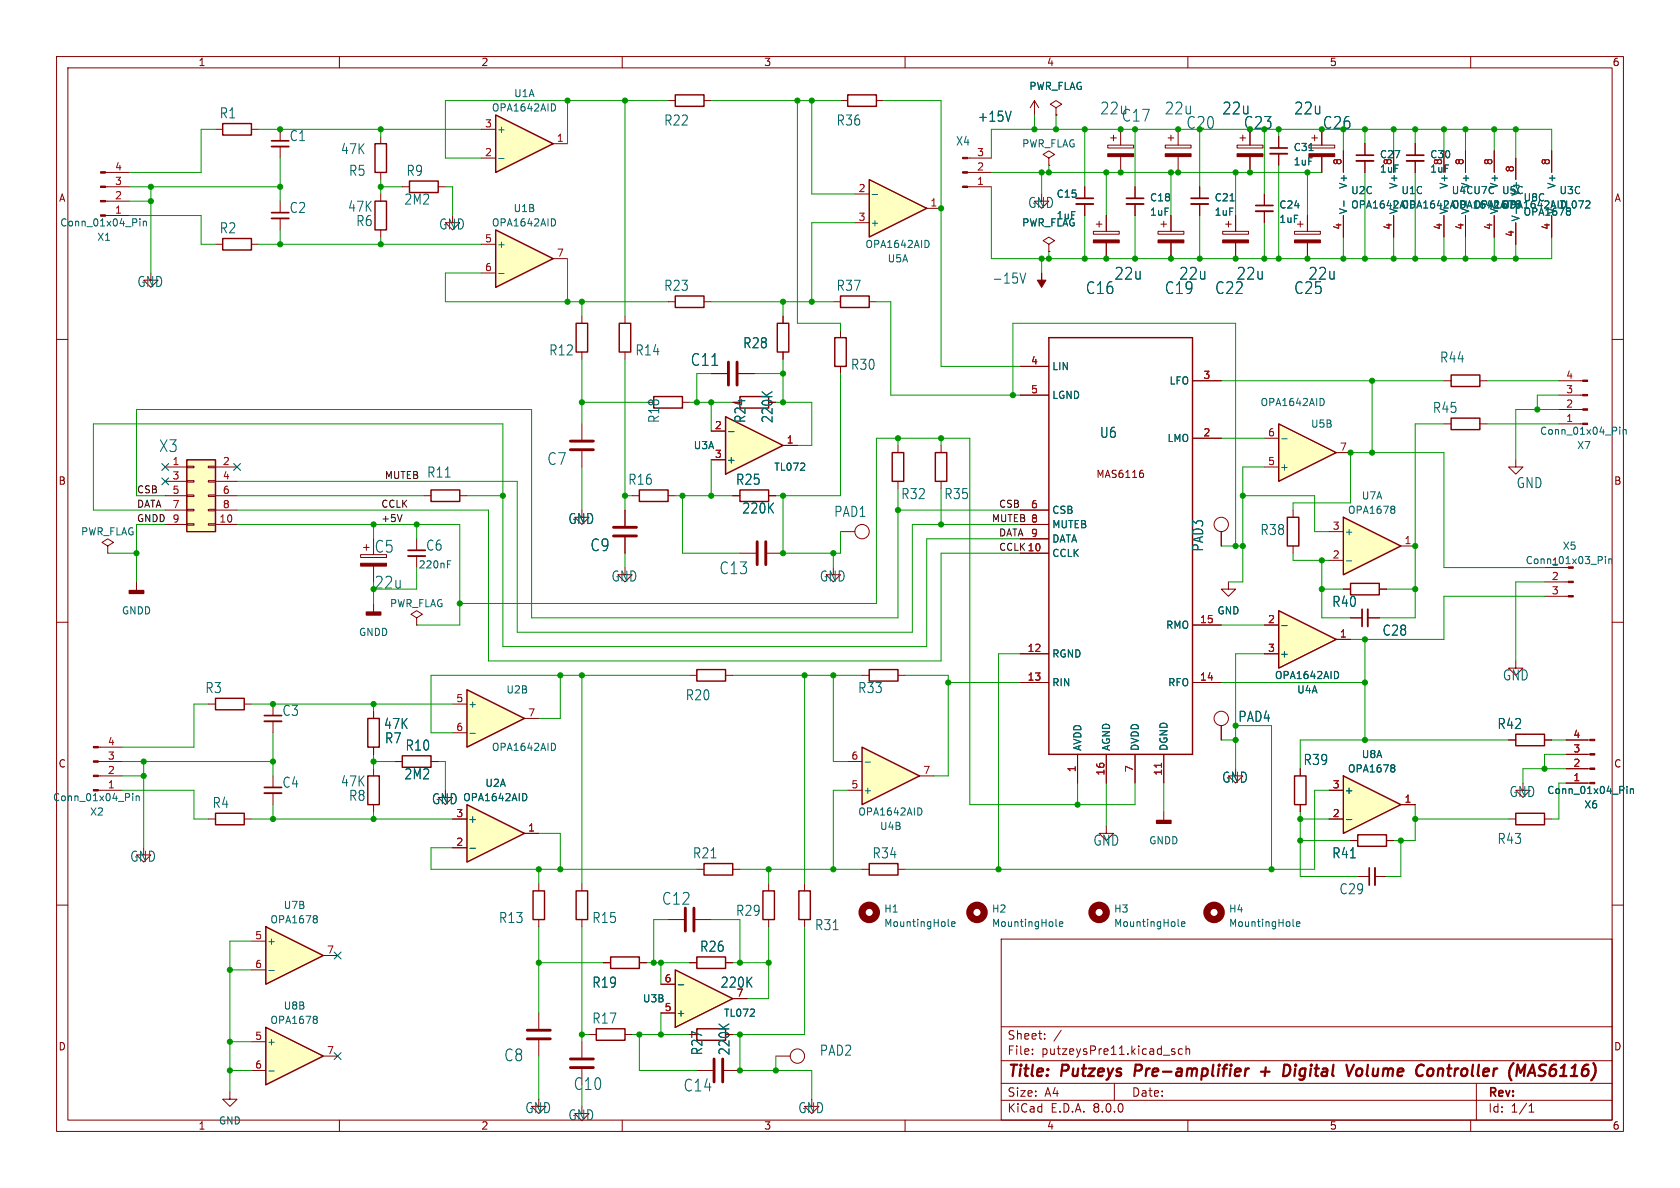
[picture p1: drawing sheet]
<svg xmlns="http://www.w3.org/2000/svg" width="297mm" height="210mm" viewBox="0 0 297 210" stroke-linecap="round" stroke-linejoin="round" font-family="sans-serif">
<defs><g id="words">
<g font-size="2.9" fill="#006464">
<text x="194.4" y="20.5">22u</text>
<text x="198.2" y="21.7">C17</text>
<text x="205.8" y="20.5">22u</text>
<text x="216" y="20.5">22u</text>
<text x="228.7" y="20.5">22u</text>
<text x="191.9" y="52.2">C16</text>
<text x="197" y="49.7">22u</text>
<text x="205.8" y="52.2">C19</text>
<text x="208.4" y="49.7">22u</text>
<text x="214.7" y="52.2">C22</text>
<text x="218.5" y="49.7">22u</text>
<text x="228.7" y="52.2">C25</text>
<text x="231.2" y="49.7">22u</text>
<text x="122" y="64.9">C11</text>
<text x="28" y="80.1">X3</text>
<text x="96.7" y="82.4">C7</text>
<text x="66.1" y="97.9">C5</text>
<text x="104.3" y="97.7">C9</text>
<text x="127.1" y="101.7">C13</text>
<text x="116.9" y="160.2">C12</text>
<text x="89" y="187.8">C8</text>
<text x="101.3" y="192.9">C10</text>
<text x="120.8" y="193.2">C14</text>
</g>
<g font-size="2.9" fill="#009600">
<text x="209.7" y="23">C20</text>
<text x="219.8" y="23">C23</text>
<text x="233.8" y="23">C26</text>
<text x="66.1" y="104.3">22u</text>
</g>
<g font-size="2.8" fill="#840000">
<text x="178" y="190.9">Title:</text>
<text x="187.7" y="190.9">Putzeys</text>
<text x="201.4" y="190.9">Pre-amplifier</text>
<text x="229.3" y="190.9">Digital</text>
<text x="241.3" y="190.9">Volume</text>
<text x="254.4" y="190.9">Controller</text>
<text x="271.6" y="190.9">(MAS6116)</text>
</g>
<g font-size="2.5" fill="#006464">
<text x="38.7" y="21.1">R1</text>
<text x="117.3" y="22.4">R22</text>
<text x="147.8" y="22.4">R36</text>
<text x="172.8" y="21.7">+15V</text>
<text x="51.1" y="25.2">C1</text>
<text x="60.2" y="27.5">47K</text>
<text x="61.6" y="31.3">R5</text>
<text x="71.8" y="31.3">R9</text>
<text x="38.7" y="41.5">R2</text>
<text x="51.1" y="37.9">C2</text>
<text x="61.4" y="37.7">47K</text>
<text x="62.9" y="40.2">R6</text>
<text x="71.4" y="36.4">2M2</text>
<text x="77.5" y="40.8">GND</text>
<text x="181.7" y="37">GND</text>
<text x="24.2" y="50.9">GND</text>
<text x="117.3" y="51.6">R23</text>
<text x="147.8" y="51.6">R37</text>
<text x="175.4" y="50.4">-15V</text>
<text x="97" y="63.1">R12</text>
<text x="112.2" y="63.1">R14</text>
<text x="131.3" y="61.8">R28</text>
<text x="150.3" y="65.6">R30</text>
<text x="254.5" y="64.3">R44</text>
<text x="116.8" y="74.9" transform="rotate(-90 116.8 74.9)">R18</text>
<text x="194.4" y="77.6">U6</text>
<text x="253.2" y="73.2">R45</text>
<text x="75.4" y="84.6">R11</text>
<text x="111" y="85.9">R16</text>
<text x="130" y="85.9">R25</text>
<text x="159.2" y="88.5">R32</text>
<text x="166.9" y="88.5">R35</text>
<text x="268" y="86.5">GND</text>
<text x="100.4" y="92.9">GND</text>
<text x="131.1" y="91">220K</text>
<text x="147.4" y="91.6">PAD1</text>
<text x="222.7" y="94.8">R38</text>
<text x="75.2" y="97.6">C6</text>
<text x="212.9" y="97.6" transform="rotate(-90 212.9 97.6)">PAD3</text>
<text x="108" y="103">GND</text>
<text x="144.8" y="103">GND</text>
<text x="235.4" y="107.5">R40</text>
<text x="244.3" y="112.6">C28</text>
<text x="36.2" y="122.7">R3</text>
<text x="121.1" y="124">R20</text>
<text x="151.6" y="122.7">R33</text>
<text x="265.6" y="120.5">GND</text>
<text x="49.8" y="126.8">C3</text>
<text x="67.8" y="129.1">47K</text>
<text x="68" y="131.6">R7</text>
<text x="218.8" y="127.8">PAD4</text>
<text x="264.6" y="129.1">R42</text>
<text x="71.4" y="138">2M2</text>
<text x="71.6" y="132.9">R10</text>
<text x="230.4" y="135.4">R39</text>
<text x="37.5" y="143.1">R4</text>
<text x="49.8" y="139.5">C4</text>
<text x="60.2" y="139.3">47K</text>
<text x="61.6" y="141.8">R8</text>
<text x="76.3" y="142.4">GND</text>
<text x="216" y="138.6">GND</text>
<text x="266.8" y="141.1">GND</text>
<text x="193.2" y="149.7">GND</text>
<text x="264.6" y="149.4">R43</text>
<text x="22.9" y="152.5">GND</text>
<text x="122.4" y="152">R21</text>
<text x="154.2" y="152">R34</text>
<text x="235.4" y="152">R41</text>
<text x="236.7" y="158.3">C29</text>
<text x="88.1" y="163.4">R13</text>
<text x="104.6" y="163.4">R15</text>
<text x="130" y="162.1">R29</text>
<text x="144" y="164.7">R31</text>
<text x="123.7" y="168.5">R26</text>
<text x="104.6" y="174.8">R19</text>
<text x="127.3" y="174.8">220K</text>
<text x="104.6" y="181.2">R17</text>
<text x="144.8" y="186.8">PAD2</text>
<text x="92.8" y="197">GND</text>
<text x="141" y="197">GND</text>
<text x="100.4" y="198.3">GND</text>
</g>
<g font-size="2.5" fill="#840000">
<text x="132" y="74.9" transform="rotate(-90 132 74.9)">R24</text>
<text x="136.8" y="74.9" transform="rotate(-90 136.8 74.9)">220K</text>
<text x="124.4" y="186.6" transform="rotate(-90 124.4 186.6)">R27</text>
<text x="129.2" y="186.6" transform="rotate(-90 129.2 186.6)">220K</text>
</g>
<text font-size="2.1" fill="#006464" x="168.9" y="26">X4</text>
<g font-size="2.1" fill="#840000">
<text x="178" y="184">Sheet:</text>
<text x="178" y="186.7">File:</text>
<text x="184.1" y="186.7">putzeysPre11.kicad_sch</text>
<text x="178" y="196.9">KiCad</text>
<text x="178" y="194.1">Size:</text>
<text x="184.7" y="194.1">A4</text>
<text x="185.7" y="196.9">E.D.A.</text>
<text x="193.3" y="196.9">8.0.0</text>
<text x="200" y="194.1">Date:</text>
<text x="263" y="194.3">Rev:</text>
<text x="263" y="196.9">Id:</text>
<text x="267.1" y="196.9">1/1</text>
</g>
<g font-size="1.8" fill="#840000">
<text x="35" y="11.9">1</text>
<text x="85" y="11.9">2</text>
<text x="135" y="11.9">3</text>
<text x="185" y="11.9">4</text>
<text x="235" y="11.9">5</text>
<text x="285" y="11.9">6</text>
<text x="10.3" y="35.9">A</text>
<text x="285.3" y="35.9">A</text>
<text x="10.3" y="85.9">B</text>
<text x="193.7" y="84.7">MAS6116</text>
<text x="285.3" y="85.9">B</text>
<text x="10.3" y="135.9">C</text>
<text x="285.3" y="135.9">C</text>
<text x="10.3" y="185.9">D</text>
<text x="285.3" y="185.9">D</text>
<text x="35" y="199.9">1</text>
<text x="85" y="199.9">2</text>
<text x="135" y="199.9">3</text>
<text x="185" y="199.9">4</text>
<text x="235" y="199.9">5</text>
<text x="285" y="199.9">6</text>
</g>
<g font-size="1.8" fill="#006464">
<text x="90.8" y="17.4">U1A</text>
<text x="181.9" y="16.1">PWR_FLAG</text>
<text x="86.9" y="19.9">OPA1642AID</text>
<text x="87.8" y="23.7">+</text>
<text x="180.6" y="26.3">PWR_FLAG</text>
<text x="228.6" y="29.4">1uF</text>
<text x="228.6" y="26.9">C31</text>
<text x="243.8" y="28.2">C27</text>
<text x="246.1" y="29.3" transform="rotate(-90 246.1 29.3)">8</text>
<text x="252.7" y="28.2">C30</text>
<text x="186.7" y="35.2">C15</text>
<text x="203.2" y="35.8">C18</text>
<text x="214.6" y="35.8">C21</text>
<text x="238.4" y="33.5" transform="rotate(-90 238.4 33.5)">V+</text>
<text x="238.8" y="34.5">U2C</text>
<text x="243.8" y="30.7">1uF</text>
<text x="247.2" y="33.5" transform="rotate(-90 247.2 33.5)">V+</text>
<text x="247.7" y="34.5">U1C</text>
<text x="252.7" y="30.7">1uF</text>
<text x="256.1" y="33.5" transform="rotate(-90 256.1 33.5)">V+</text>
<text x="256.6" y="34.5">U4CU7C</text>
<text x="259.9" y="33.5" transform="rotate(-90 259.9 33.5)">V+</text>
<text x="265" y="33.5" transform="rotate(-90 265 33.5)">V+</text>
<text x="265.4" y="34.5">U5C</text>
<text x="268.8" y="34.7" transform="rotate(-90 268.8 34.7)">V+</text>
<text x="269.3" y="35.8">U8C</text>
<text x="275.2" y="33.5" transform="rotate(-90 275.2 33.5)">V+</text>
<text x="275.6" y="34.5">U3C</text>
<text x="10.5" y="40.2">Conn_01x04_Pin</text>
<text x="86.9" y="40.2">OPA1642AID</text>
<text x="90.7" y="37.7">U1B</text>
<text x="153.8" y="40.2">+</text>
<text x="180.6" y="40.2">PWR_FLAG</text>
<text x="186.7" y="39">1uF</text>
<text x="203.2" y="38.3">1uF</text>
<text x="214.6" y="38.3">1uF</text>
<text x="226.1" y="39.6">1uF</text>
<text x="226.1" y="37.1">C24</text>
<text x="238.4" y="38" transform="rotate(-90 238.4 38)">V-</text>
<text x="238.8" y="37.1">OPA1642AID</text>
<text x="247.2" y="38" transform="rotate(-90 247.2 38)">V-</text>
<text x="247.7" y="37.1">OPA1642AID</text>
<text x="256.1" y="38" transform="rotate(-90 256.1 38)">V-</text>
<text x="256.6" y="37.1">OPA1642AID</text>
<text x="259.9" y="38" transform="rotate(-90 259.9 38)">V-</text>
<text x="260.4" y="37.1">OPA1678</text>
<text x="265" y="38" transform="rotate(-90 265 38)">V-</text>
<text x="265.4" y="37.1">OPA1642AIDTL072</text>
<text x="268.8" y="39.2" transform="rotate(-90 268.8 39.2)">V-</text>
<text x="269.3" y="38.3">OPA1678</text>
<text x="275.2" y="38" transform="rotate(-90 275.2 38)">V-</text>
<text x="17.1" y="42.8">X1</text>
<text x="87.8" y="44">+</text>
<text x="152.9" y="44">OPA1642AID</text>
<text x="156.8" y="46.6">U5A</text>
<text x="185.9" y="65.6">LIN</text>
<text x="185.9" y="70.7">LGND</text>
<text x="206.7" y="68.2">LFO</text>
<text x="222.8" y="72">OPA1642AID</text>
<text x="231.7" y="75.8">U5B</text>
<text x="272.2" y="77.1">Conn_01x04_Pin</text>
<text x="122.5" y="79.6">U3A</text>
<text x="128.4" y="82.1">+</text>
<text x="136.8" y="83.4">TL072</text>
<text x="206.3" y="78.3">LMO</text>
<text x="226.2" y="83.4">+</text>
<text x="278.7" y="79.6">X7</text>
<text x="240.7" y="88.5">U7A</text>
<text x="14.2" y="94.8">PWR_FLAG</text>
<text x="185.9" y="91">CSB</text>
<text x="185.9" y="93.6">MUTEB</text>
<text x="237.6" y="94.8">+</text>
<text x="238.2" y="91">OPA1678</text>
<text x="73.9" y="100.7">220nF</text>
<text x="185.9" y="98.7">CCLK</text>
<text x="185.9" y="96.1">DATA</text>
<text x="269.6" y="99.9">Conn_01x03_Pin</text>
<text x="274.2" y="100.1">1</text>
<text x="276.2" y="97.4">X5</text>
<text x="68.8" y="107.5">PWR_FLAG</text>
<text x="21.5" y="108.8">GNDD</text>
<text x="63.4" y="112.6">GNDD</text>
<text x="206.1" y="111.4">RMO</text>
<text x="215.1" y="108.8">GND</text>
<text x="185.9" y="116.4">RGND</text>
<text x="226.2" y="116.4">+</text>
<text x="82.7" y="125.3">+</text>
<text x="89.4" y="122.8">U2B</text>
<text x="185.9" y="121.5">RIN</text>
<text x="206.4" y="121.5">RFO</text>
<text x="225.3" y="120.2">OPA1642AID</text>
<text x="229.2" y="122.8">U4A</text>
<text x="86.9" y="132.9">OPA1642AID</text>
<text x="191.4" y="132.8" transform="rotate(-90 191.4 132.8)">AVDD</text>
<text x="196.4" y="132.8" transform="rotate(-90 196.4 132.8)">AGND</text>
<text x="201.5" y="132.8" transform="rotate(-90 201.5 132.8)">DVDD</text>
<text x="206.6" y="132.8" transform="rotate(-90 206.6 132.8)">DGND</text>
<text x="238.2" y="136.8">OPA1678</text>
<text x="240.7" y="134.2">U8A</text>
<text x="9.3" y="141.8">Conn_01x04_Pin</text>
<text x="81.8" y="141.8">OPA1642AID</text>
<text x="85.7" y="139.3">U2A</text>
<text x="152.5" y="140.6">+</text>
<text x="237.6" y="140.6">+</text>
<text x="273.4" y="140.6">Conn_01x04_Pin</text>
<text x="280" y="143.1">X6</text>
<text x="15.8" y="144.4">X2</text>
<text x="82.7" y="145.6">+</text>
<text x="151.6" y="144.4">OPA1642AID</text>
<text x="155.5" y="146.9">U4B</text>
<text x="203.1" y="149.5">GNDD</text>
<text x="50.1" y="160.9">U7B</text>
<text x="156.2" y="161.5">H1</text>
<text x="175.3" y="161.5">H2</text>
<text x="196.9" y="161.5">H3</text>
<text x="217.2" y="161.5">H4</text>
<text x="47.1" y="167.2">+</text>
<text x="47.7" y="163.4">OPA1678</text>
<text x="156.2" y="164.1">MountingHole</text>
<text x="175.3" y="164.1">MountingHole</text>
<text x="196.9" y="164.1">MountingHole</text>
<text x="217.2" y="164.1">MountingHole</text>
<text x="50.1" y="178.7">U8B</text>
<text x="113.6" y="177.4">U3B</text>
<text x="119.5" y="179.9">+</text>
<text x="127.9" y="179.9">TL072</text>
<text x="130.1" y="176.3">7</text>
<text x="47.1" y="185">+</text>
<text x="47.7" y="181.2">OPA1678</text>
<text x="38.6" y="199">GND</text>
</g>
<g font-size="1.8" fill="#a90000">
<text x="85.7" y="22.6">3</text>
<text x="85.7" y="27.7">2</text>
<text x="98.4" y="25.1">1</text>
<text x="172.6" y="27.7">3</text>
<text x="237.2" y="29.3" transform="rotate(-90 237.2 29.3)">8</text>
<text x="255" y="29.3" transform="rotate(-90 255 29.3)">8</text>
<text x="258.8" y="29.3" transform="rotate(-90 258.8 29.3)">8</text>
<text x="263.9" y="29.3" transform="rotate(-90 263.9 29.3)">8</text>
<text x="274.1" y="29.3" transform="rotate(-90 274.1 29.3)">8</text>
<text x="20.2" y="35.3">2</text>
<text x="20.2" y="32.8">3</text>
<text x="20.2" y="30.2">4</text>
<text x="151.7" y="34">2</text>
<text x="172.6" y="32.8">1</text>
<text x="172.6" y="30.2">2</text>
<text x="267.7" y="30.6" transform="rotate(-90 267.7 30.6)">8</text>
<text x="20.2" y="37.8">1</text>
<text x="151.7" y="39.1">3</text>
<text x="164.4" y="36.6">1</text>
<text x="237.2" y="40.7" transform="rotate(-90 237.2 40.7)">4</text>
<text x="246.1" y="40.7" transform="rotate(-90 246.1 40.7)">4</text>
<text x="255" y="40.7" transform="rotate(-90 255 40.7)">4</text>
<text x="258.8" y="40.7" transform="rotate(-90 258.8 40.7)">4</text>
<text x="263.9" y="40.7" transform="rotate(-90 263.9 40.7)">4</text>
<text x="267.7" y="42" transform="rotate(-90 267.7 42)">4</text>
<text x="274.1" y="40.7" transform="rotate(-90 274.1 40.7)">4</text>
<text x="85.7" y="42.9">5</text>
<text x="98.4" y="45.5">7</text>
<text x="85.7" y="48">6</text>
<text x="182.2" y="64.5">4</text>
<text x="182.2" y="69.6">5</text>
<text x="212.7" y="67.1">3</text>
<text x="276.8" y="69.6">3</text>
<text x="276.8" y="67.1">4</text>
<text x="126.3" y="75.9">2</text>
<text x="212.7" y="77.2">2</text>
<text x="224.1" y="77.2">6</text>
<text x="276.8" y="74.7">1</text>
<text x="276.8" y="72.1">2</text>
<text x="30.4" y="82.3">1</text>
<text x="39.3" y="82.3">2</text>
<text x="126.3" y="81">3</text>
<text x="139" y="78.5">1</text>
<text x="224.1" y="82.3">5</text>
<text x="236.8" y="79.8">7</text>
<text x="30.4" y="84.8">3</text>
<text x="30.4" y="87.4">5</text>
<text x="30.4" y="89.9">7</text>
<text x="39.3" y="84.8">4</text>
<text x="39.3" y="87.4">6</text>
<text x="39.3" y="89.9">8</text>
<text x="182.2" y="89.9">6</text>
<text x="38.7" y="92.5">10</text>
<text x="182.2" y="92.5">8</text>
<text x="182.2" y="95">9</text>
<text x="235.5" y="93.7">3</text>
<text x="181.6" y="97.5">10</text>
<text x="235.5" y="98.8">2</text>
<text x="248.2" y="96.3">1</text>
<text x="274.2" y="102.6">2</text>
<text x="274.2" y="105.2">3</text>
<text x="212" y="110.2">15</text>
<text x="224.1" y="110.2">2</text>
<text x="236.8" y="112.8">1</text>
<text x="181.6" y="115.3">12</text>
<text x="224.1" y="115.3">3</text>
<text x="80.6" y="124.2">5</text>
<text x="181.6" y="120.4">13</text>
<text x="212" y="120.4">14</text>
<text x="19" y="131.8">4</text>
<text x="80.6" y="129.3">6</text>
<text x="93.3" y="126.7">7</text>
<text x="278.1" y="130.6">4</text>
<text x="19" y="136.9">2</text>
<text x="19" y="134.4">3</text>
<text x="150.4" y="134.4">6</text>
<text x="163.1" y="136.9">7</text>
<text x="190.2" y="136.6" transform="rotate(-90 190.2 136.6)">1</text>
<text x="195.3" y="137.2" transform="rotate(-90 195.3 137.2)">16</text>
<text x="200.4" y="136.6" transform="rotate(-90 200.4 136.6)">7</text>
<text x="205.5" y="137.2" transform="rotate(-90 205.5 137.2)">11</text>
<text x="278.1" y="135.6">2</text>
<text x="278.1" y="133.1">3</text>
<text x="19" y="139.4">1</text>
<text x="150.4" y="139.4">5</text>
<text x="235.5" y="139.4">3</text>
<text x="248.2" y="142">1</text>
<text x="278.1" y="138.2">1</text>
<text x="80.6" y="149.6">2</text>
<text x="80.6" y="144.5">3</text>
<text x="93.3" y="147.1">1</text>
<text x="235.5" y="144.5">2</text>
<text x="45" y="166.1">5</text>
<text x="45" y="171.2">6</text>
<text x="57.7" y="168.7">7</text>
<text x="117.4" y="173.7">6</text>
<text x="117.4" y="178.8">5</text>
<text x="45" y="183.9">5</text>
<text x="45" y="189">6</text>
<text x="57.7" y="186.4">7</text>
</g>
<g font-size="1.7" fill="#0f0f0f">
<text x="24.1" y="87.3">CSB</text>
<text x="24.1" y="89.8">DATA</text>
<text x="67.3" y="89.8">CCLK</text>
<text x="67.9" y="84.7">MUTEB</text>
<text x="176.5" y="89.8">CSB</text>
<text x="24.1" y="92.4">GNDD 9</text>
<text x="67.3" y="92.4">+5V</text>
<text x="175.3" y="92.4">MUTEB 8</text>
<text x="176.5" y="94.9">DATA 9</text>
<text x="176.5" y="97.4">CCLK 10</text>
</g>
</g></defs>
<g fill="none" stroke="#840000" stroke-width=".18">
<path d="M10 10h277v190h-277zM12 12h273v186h-273zM60 10v2M110 10v2M118.1 17.8h1.3M124.5 17.8h1.2M160 10v2M182.9 17.8l-.8 1.3M182.9 17.8v2.5M182.9 17.8l.7 1.3M210 10v2M260 10v2"/>
<path d="M255.3 26.7v3.8M255.3 38.1v3.8M259.1 26.7v3.8M259.1 38.1v3.8M10 60h2M285 60h2M10 110h2M285 110h2M10 160h2M285 160h2M177 166h108v32h-108zM60 198v2"/>
<path d="M110 198v2M160 198v2M177 194.5h108M177 191.5h108M177 187.5h108M177 181.5h108M182.5 186.3v.1M182.5 185.5v.1M184.7 183.6v.1M184.7 182.8v.1M187.6 182.1l-1.3 2M197 191.5v3"/>
<path d="M207.3 185.9l.4 .1v.2l-.2 .2h-.3M207.3 185.4l.4 .1M209 185.5l-.4-.1-.3 .3v.4l.2 .2h.5M209.7 185.5l.2-.1 .3 .1 .1 .9M209.7 184.9v1.5M210 198v2M260 198v2M261 191.5v6.5M270.3 196.6h.9M270.3 195.5l.4-.4v1.5"/>
</g>
<path d="M200.8 188.2l-.3 2M220.2 188.9l-.1 1.3M220.8 188.9l-.4 .1-.2 .3M222.9 189.4h1.5M223.8 188.7l-.2 1.5M227.1 188.2h.5a1.08 1.08 0 0 1 .5 1.1 1.08 1.08 0 0 1-.8 .9h-.5zM239.4 188.2l-1 2M239.9 189.1a.52 .52 0 0 1 .5-.2 .52 .52 0 0 1 .4 .4v.5a.55 .55 0 0 1-.5 .4 .55 .55 0 0 1-.6-.4zM252.4 189.3a.55 .55 0 0 1 .5-.4 .55 .55 0 0 1 .5 .4l-.1 .5a.6 .6 0 0 1-.8 .3M268.8 189.6l.8-1.4-.2 2M270.3 189.6h1M271 188.2l-.9 2" fill="none" stroke="#840000" stroke-width=".4"/>
<path d="M184.1 48.3v1.2h.8l-.8 1.3-.7-1.3h.7z" fill="#840000" stroke="#840000" stroke-width=".18"/>
<path d="M178.8 19.7l-.6 1.7M180.3 48.3l.5 1.7 .5-1.7" fill="none" stroke="#006464" stroke-width=".18"/>
<path d="M119.4 16.8h5.1v2h-5.1z" fill="none" stroke="#840000" stroke-width=".25"/>
<path d="M226.1 74.9l10.1 5.1-10.1 5.1z" fill="#ffffc2"/>
<path d="M72.4 32h5.1v2h-5.1zM130.8 70.1h5.1v2h-5.1zM226.1 74.9l10.1 5.1-10.1 5.1z" fill="none" stroke="#840000" stroke-width=".25"/>
<g fill="none" stroke="#840000" stroke-width=".18">
<path d="M71.1 33h1.3M77.5 33h1.2M223.5 77.5h2.6M148.6 94h2.5M223.5 82.6h2.6M236.2 80h2.6"/>
<circle cx="152.4" cy="94" r="1.27"/>
</g>
<path d="M226.6 77.6h1M233.9 70.5l.2 .5-.2 .6" fill="none" stroke="#006464" stroke-width=".18"/>
<path d="M87.6 20.3l10.2 5.1-10.2 5.1z" fill="#ffffc2"/>
<path d="M87.6 20.3l10.2 5.1-10.2 5.1zM137.4 57.2h2v5h-2zM147.6 59.7h2v5.1h-2zM148.6 52.3h5.1v2.1h-5.1zM113 86.6h5.1v2h-5.1zM130.8 86.6h5.1v2h-5.1zM153.7 152.7h5v2h-5zM268 143.8h5v2h-5z" fill="none" stroke="#840000" stroke-width=".25"/>
<g fill="none" stroke="#840000" stroke-width=".18">
<path d="M18.6 30.5h4.3M18.6 33h4.3M18.6 35.6h4.3M18.6 38.1h4.3M85.1 27.9h2.5M85.1 22.9h2.5M97.8 25.4h2.5M193.8 39.6h1M194.3 39.1v1M195.6 38.1v2.8M195.8 25.7h4.6v.5h-4.6zM196.3 24.4h1.1"/>
<path d="M196.8 23.9v1M198.1 22.9v2.8M198.1 27.7v2.8M200.7 33v2.1M200.7 36.1v2M205.2 39.6h1M205.7 39.1v1M207 38.1v2.8M216.7 39.6h1M217.2 39.1v1M218.4 38.1v2.8M229.4 39.6h1"/>
<path d="M229.9 39.1v1M231.1 38.1v2.8M138.4 55.9v1.3M147.3 53.3h1.3M148.6 58.4v1.3M153.7 53.3h1.2M193.3 40.9h4.6v.5h-4.6zM195.6 42.9v2.8M204.7 40.9h4.6v.5h-4.6zM207 42.9v2.8M216.2 40.9h4.5v.5h-4.5zM218.4 42.9v2.8"/>
<path d="M228.9 40.9h4.5v.5h-4.5zM231.1 42.9v2.8M138.4 62.2v1.3M148.6 64.8v1.2M111.8 87.6h1.2M118.1 87.6h1.3M129.5 87.6h1.3M135.9 87.6h1.3M152.4 153.7h1.3M158.7 153.7h1.3M195.6 146.1v1.2h1.2l-1.2 1.3-1.3-1.3h1.3M266.7 144.8h1.3"/>
<path d="M273 144.8h1.3"/>
</g>
<path d="M98 18.4l.2 .5-.2 .7M24.7 38.7v.1M24.7 39.1v.8M25.3 39.1v.8M25.3 39.2l.2-.1 .3 .1 .1 .7M88.2 28h.9M167.6 163.6l.2 .2M168.2 163.4l.6-.2v-.2l-.4-.1-.2 .2 .1 .6h.5M186.7 163.6l.2 .2M187.3 163.4l.6-.2-.1-.2-.3-.1-.2 .2v.6h.5" fill="none" stroke="#006464" stroke-width=".18"/>
<path d="M199.1 36.1h3.1" fill="none" stroke="#840000" stroke-width=".33"/>
<path d="M199.1 35.1h3.1" fill="none" stroke="#840000" stroke-width=".3"/>
<g fill="none" stroke="#840000" stroke-width="1.3">
<circle cx="153.7" cy="161.3" r="1.27"/>
<circle cx="172.7" cy="161.3" r="1.27"/>
</g>
<g fill="#840000" stroke="#840000" stroke-width=".18">
<path d="M193.3 42.4h4.6v.5h-4.6z"/>
<path d="M204.7 42.4h4.6v.5h-4.6z"/>
<path d="M228.9 42.4h4.5v.5h-4.5z"/>
<path d="M216.2 42.4h4.5v.5h-4.5z"/>
<path d="M195.8 27.2h4.6v.5h-4.6z"/>
<path d="M17.8 30.4h.8v.2h-.8z"/>
<path d="M17.8 32.9h.8v.2h-.8z"/>
<path d="M17.8 35.4h.8v.3h-.8z"/>
<path d="M17.8 38h.8v.2h-.8z"/>
</g>
<path d="M128.3 73.7l10.1 5-10.1 5.1z" fill="#ffffc2"/>
<path d="M149.9 16.8h5v2h-5zM109.5 57.2h2v5h-2zM128.3 73.7l10.1 5-10.1 5.1z" fill="none" stroke="#840000" stroke-width=".25"/>
<path d="M148.6 17.8h1.3M154.9 17.8h1.3M110.5 55.9v1.3M110.5 62.2v1.3M125.7 76.2h2.6M138.4 78.7h2.6M125.7 81.3h2.6" fill="none" stroke="#840000" stroke-width=".18"/>
<path d="M128.8 76.3h1" fill="none" stroke="#006464" stroke-width=".18"/>
<path d="M153.7 31.8l10.1 5-10.1 5.1z" fill="#ffffc2"/>
<path d="M153.7 31.8l10.1 5-10.1 5.1zM115.6 70.1h5v2h-5z" fill="none" stroke="#840000" stroke-width=".25"/>
<g fill="none" stroke="#840000" stroke-width=".18">
<path d="M186.7 19.1l1-.7-1-.6-1 .6 1 .7v1.2M151.1 34.3h2.6M151.1 39.4h2.6M163.8 36.8h2.6M185.4 27.9l1-.6-1-.6-1 .6 1 .6v1.3M185.4 29.2h.1M186.7 20.3h.1M191.8 33v2.1M191.8 36.1v2M206 25.7h4.6v.5h-4.6zM206.5 24.4h1M207 23.9v1"/>
<path d="M208.3 22.9v2.8M208.3 27.7v2.8M212.1 33v2.1M212.1 36.1v2M218.7 25.7h4.6v.5h-4.6zM219.2 24.4h1M219.7 23.9v1M221 22.9v2.8M221 27.7v2.8M223.5 34.3v2M223.5 37.3v2.1M185.4 43.2l1-.7-1-.6-1 .6 1 .7v1.3"/>
<path d="M185.4 44.5h.1M120.6 71.1h1.3M276.9 130.8h4.2M276.9 133.4h4.2M276.9 135.9h4.2M276.9 138.4h4.2"/>
</g>
<path d="M154.2 34.4h1M217.5 35.5h.7M164 42.5l.3 .5-.3 .7M287.6 139v.1M287.6 139.4v.9M288.2 139.4v.9M288.2 139.6l.2-.2 .3 .1 .1 .8" fill="none" stroke="#006464" stroke-width=".18"/>
<path d="M190.2 36.1h3.1M210.6 36.1h3M222 37.3h3" fill="none" stroke="#840000" stroke-width=".33"/>
<path d="M190.2 35.1h3.1M210.6 35.1h3M222 36.3h3" fill="none" stroke="#840000" stroke-width=".3"/>
<g fill="#840000" stroke="#840000" stroke-width=".18">
<path d="M218.7 27.2h4.6v.5h-4.6z"/>
<path d="M206 27.2h4.6v.5h-4.6z"/>
<path d="M281.1 130.7h.8v.2h-.8z"/>
<path d="M281.1 133.2h.8v.3h-.8z"/>
<path d="M281.1 135.8h.8v.2h-.8z"/>
<path d="M281.1 138.3h.8v.3h-.8z"/>
</g>
<path d="M87.6 40.6l10.2 5.1-10.2 5.1z" fill="#ffffc2"/>
<path d="M39.4 21.8h5v2.1h-5zM66.3 35.6h2v5h-2zM87.6 40.6l10.2 5.1-10.2 5.1zM101.9 57.2h2v5h-2zM119.4 52.3h5.1v2.1h-5.1zM256.5 66.3h5.1v2h-5.1zM256.5 73.9h5.1v2h-5.1z" fill="none" stroke="#840000" stroke-width=".25"/>
<g fill="none" stroke="#840000" stroke-width=".18">
<path d="M38.1 22.9h1.3M44.4 22.9h1.3M67.3 34.3v1.3M226.1 24.1v2.1M226.1 27.2v2M231.4 25.7h4.6v.5h-4.6zM231.9 24.4h1M232.4 23.9v1M233.7 22.9v2.8M233.7 27.7v2.8M246.4 26.7v3.8M246.4 38.1v3.8"/>
<path d="M250.2 25.4v2M250.2 28.4v2.1M264.2 26.7v3.8M264.2 38.1v3.8M268 27.9v3.9M268 39.4v3.8M274.3 26.7v3.8M274.3 38.1v3.8M67.3 40.6v1.3M85.1 43.2h2.5M85.1 48.3h2.5M97.8 45.7h2.5"/>
<path d="M102.9 55.9v1.3M118.1 53.3h1.3M124.5 53.3h1.2M102.9 62.2v1.3M125.7 66h2.8M130.6 66h2.7M255.3 67.3h1.2M255.3 74.9h1.2M261.6 67.3h1.3M261.6 74.9h1.3M268 81.3v1.3h1.2l-1.2 1.2-1.3-1.2h1.3"/>
</g>
<path d="M98 38.7l.2 .5-.2 .7M231.4 26.6h.8M268.1 36.8v1M277.6 37.6v.3l-.2 .1M88.2 48.4h.9" fill="none" stroke="#006464" stroke-width=".18"/>
<path d="M231.4 27.2h4.6v.5h-4.6z" fill="#840000" stroke="#840000" stroke-width=".18"/>
<path d="M128.8 64v4.1M130.3 64v4.1" fill="none" stroke="#840000" stroke-width=".51"/>
<path d="M224.5 27.2h3.1M248.7 28.4h3" fill="none" stroke="#840000" stroke-width=".33"/>
<path d="M224.5 26.2h3.1M248.7 27.4h3" fill="none" stroke="#840000" stroke-width=".3"/>
<path d="M33 81.3h5.1v12.7h-5.1z" fill="#ffffc2"/>
<g fill="none" stroke="#840000" stroke-width=".18">
<path d="M49.5 22.9v2M49.5 25.9v2M49.5 35.6v2M49.5 38.6v2M67.3 24.1v1.3M67.3 30.5v1.3M171 27.9h4.3M171 30.5h4.3M171 33h4.3M237.5 26.7v3.8M237.5 38.1v3.8M241.3 25.4v2"/>
<path d="M241.3 28.4v2.1M38.1 43.2h1.3M44.4 43.2h1.3M102.9 74.9v2.8M102.9 79.8v2.8M29.2 82.6h3.8M29.2 92.7h3.8M29.2 85.1h3.8M29.2 87.6h3.8M29.2 90.2h3.8M33 92.6h1.3v.2h-1.3zM33 90h1.3v.3h-1.3z"/>
<path d="M33 87.5h1.3v.3h-1.3zM33 85h1.3v.2h-1.3zM33 82.4h1.3v.3h-1.3zM36.8 92.6h1.3v.2h-1.3zM36.8 90h1.3v.3h-1.3zM36.8 87.5h1.3v.3h-1.3zM36.8 85h1.3v.2h-1.3zM36.8 82.4h1.3v.3h-1.3zM38.1 82.6h3.8M38.1 92.7h3.8M38.1 85.1h3.8M38.1 87.6h3.8"/>
<path d="M38.1 90.2h3.8M74.9 87.6h1.3M81.3 87.6h1.2M268 116.8v1.3h1.2l-1.2 1.3-1.3-1.3h1.3M137.2 186.7h2.5"/>
<circle cx="141" cy="186.7" r="1.27"/>
</g>
<path d="M66.3 25.4h2v5.1h-2zM39.4 42.2h5v2h-5zM33 81.3h5.1v12.7h-5.1zM76.2 86.6h5.1v2h-5.1z" fill="none" stroke="#840000" stroke-width=".25"/>
<path d="M100.8 78h4.1M100.8 79.5h4.1" fill="none" stroke="#840000" stroke-width=".51"/>
<path d="M48 38.6h3.1M48 25.9h3.1M239.8 28.4h3" fill="none" stroke="#840000" stroke-width=".33"/>
<path d="M48 37.6h3.1M48 24.9h3.1M239.8 27.4h3" fill="none" stroke="#840000" stroke-width=".3"/>
<path d="M237.6 35.5v1" fill="none" stroke="#006464" stroke-width=".18"/>
<g fill="#840000" stroke="#840000" stroke-width=".18">
<path d="M170.2 27.8h.8v.3h-.8z"/>
<path d="M170.2 30.4h.8v.2h-.8z"/>
<path d="M170.2 32.9h.8v.2h-.8z"/>
</g>
<path d="M119.4 171.5l10.1 5-10.1 5.1z" fill="#ffffc2"/>
<path d="M65 137.2h2.1v5h-2.1zM71.1 133.6h5.1v2h-5.1zM38.1 143.8h5.1v2h-5.1zM107.9 169.2h5.1v2h-5.1zM119.4 171.5l10.1 5-10.1 5.1zM123.2 169.2h5.1v2h-5.1zM105.4 181.9h5.1v2h-5.1zM123.2 181.9h5.1v2h-5.1z" fill="none" stroke="#840000" stroke-width=".25"/>
<g fill="none" stroke="#840000" stroke-width=".18">
<path d="M17.4 134.6h4.2M17.4 132.1h4.2M17.4 137.2h4.2M17.4 139.7h4.2M48.3 137.2v2M66 135.9v1.3M69.8 134.6h1.3M76.2 134.6h1.3M36.8 144.8h1.3M43.2 144.8h1.2M48.3 140.2v2M66 142.2v1.3"/>
<path d="M106.7 170.2h1.2M113 170.2h1.3M116.8 179.1h2.6M116.8 174h2.6M121.9 170.2h1.3M128.3 170.2h1.2M129.5 176.5h2.6M102.9 184.2v2.7M102.9 189v2.8M104.1 182.9h1.3M110.5 182.9h1.3M123.2 189.2h2.8"/>
<path d="M128 189.2h2.8"/>
</g>
<path d="M23.5 140.3v.1M23.5 140.7v.8M24.1 140.7v.8M24.1 140.8l.2-.1 .3 .1v.7M119.9 174.1h1" fill="none" stroke="#006464" stroke-width=".18"/>
<path d="M100.8 187.2h4.1M100.8 188.7h4.1M126.2 187.2v4.1M127.8 187.2v4.1" fill="none" stroke="#840000" stroke-width=".51"/>
<path d="M46.7 140.2h3.1" fill="none" stroke="#840000" stroke-width=".33"/>
<path d="M46.7 139.2h3.1" fill="none" stroke="#840000" stroke-width=".3"/>
<g fill="#840000" stroke="#840000" stroke-width=".18">
<path d="M16.5 132h.9v.2h-.9z"/>
<path d="M16.5 134.5h.9v.2h-.9z"/>
<path d="M16.5 137h.9v.3h-.9z"/>
<path d="M16.5 139.6h.9v.2h-.9z"/>
</g>
<path d="M47 163.8l10.1 5.1-10.1 5.1z" fill="#ffffc2"/>
<path d="M94.2 157.5h2.1v5.1h-2.1zM101.9 157.5h2v5.1h-2zM47 163.8l10.1 5.1-10.1 5.1z" fill="none" stroke="#840000" stroke-width=".25"/>
<path d="M95.2 156.2v1.3M102.9 156.2v1.3M44.4 166.4h2.6M44.4 171.5h2.6M57.1 168.9h2.6M95.2 162.6v1.2M95.2 179.1v2.8M102.9 162.6v1.2M40.6 193v1.3h1.3l-1.3 1.3-1.2-1.3h1.2M95.2 183.9v2.8" fill="none" stroke="#840000" stroke-width=".18"/>
<path d="M47.5 171.5h1M55.8 161.9l.3 .2-.3 .3 .3 .3v.2l-.3 .2" fill="none" stroke="#006464" stroke-width=".18"/>
<path d="M93.2 182.1h4.1M93.2 183.6h4.1" fill="none" stroke="#840000" stroke-width=".51"/>
<path d="M47 181.6l10.1 5.1-10.1 5.1z" fill="#ffffc2"/>
<path d="M134.9 157.5h2v5.1h-2zM141.2 157.5h2.1v5.1h-2.1zM47 181.6l10.1 5.1-10.1 5.1z" fill="none" stroke="#840000" stroke-width=".25"/>
<path d="M135.9 156.2v1.3M142.2 156.2v1.3M135.9 162.6v1.2M142.2 162.6v1.2M44.4 184.2h2.6M44.4 189.2h2.6M57.1 186.7h2.6" fill="none" stroke="#840000" stroke-width=".18"/>
<path d="M55.8 179.6l.3 .3-.3 .3 .3 .2v.3l-.3 .2M47.5 189.3h1" fill="none" stroke="#006464" stroke-width=".18"/>
<path d="M82.5 142.2l10.2 5.1-10.2 5.1z" fill="#ffffc2"/>
<path d="M82.5 142.2l10.2 5.1-10.2 5.1z" fill="none" stroke="#840000" stroke-width=".25"/>
<path d="M80 149.9h2.5M80 144.8h2.5M92.7 147.3h2.5" fill="none" stroke="#840000" stroke-width=".18"/>
<path d="M83.1 150h.9M92.9 140.3l.2 .5-.2 .7" fill="none" stroke="#006464" stroke-width=".18"/>
<path d="M82.5 121.9l10.2 5.1-10.2 5.1z" fill="#ffffc2"/>
<path d="M185.4 59.7h25.4v73.7h-25.4zM123.2 118.4h5.1v2h-5.1zM38.1 123.4h5.1v2.1h-5.1zM65 127h2.1v5.1h-2.1zM82.5 121.9l10.2 5.1-10.2 5.1zM268 129.8h5v2h-5zM124.5 152.7h5v2h-5z" fill="none" stroke="#840000" stroke-width=".25"/>
<g fill="none" stroke="#840000" stroke-width=".18">
<path d="M180.3 64.8h5.1M180.3 69.9h5.1M210.8 77.5h5.1M210.8 67.3h5.1M19 96.5l1.1-.6-1.1-.6-1 .6 1 .6v1.3M19 97.8h.1M63.8 98h4.5v.6h-4.5zM64.3 96.8h1M64.8 96.3v1M73.7 95.3v2M73.7 98.3v2M110.5 90.2v2.8"/>
<path d="M110.5 95v2.8M130.8 97.8h2.8M135.6 97.8h2.8M180.3 97.8h5.1M180.3 90.2h5.1M180.3 92.7h5.1M180.3 95.3h5.1M201.8 83.1h.3M201.9 83.6l.3 .3v.3l-.3 .2M215.9 94v2.5M24.1 102.9v1.5M66 100.1v2.8"/>
<path d="M66 106.7v1.5M73.7 109.2l1-.6-1-.6-1.1 .6 1.1 .6v1.3M73.7 110.5h.1M121.9 119.4h1.3M128.3 119.4h1.2M180.3 115.6h5.1M210.8 110.5h5.1M217.2 102.9v1.2h1.2l-1.2 1.3-1.3-1.3h1.3M36.8 124.5h1.3M43.2 124.5h1.2M48.3 124.5v2M48.3 127.5v2"/>
<path d="M66 125.7v1.3M66 132.1v1.3M80 124.5h2.5M80 129.5h2.5M92.7 127h2.5M180.3 120.7h5.1M190.5 133.4v5M195.6 133.4v5M200.7 133.4v5M205.7 133.4v5M210.8 120.7h5.1M266.7 130.8h1.3"/>
<path d="M273 130.8h1.3M123.2 153.7h1.3M129.5 153.7h1.3M118.1 162.6h2.8M122.9 162.6h2.8"/>
<circle cx="215.9" cy="92.7" r="1.27"/>
</g>
<path d="M79.1 99.7h.4M79.1 99.1h.6M83.1 129.6h.9M98 131.5l.2 .4-.2 .7" fill="none" stroke="#006464" stroke-width=".18"/>
<path d="M108.5 93.2h4M108.5 94.7h4M133.9 95.8v4M135.4 95.8v4M121.2 160.5v4.1M122.7 160.5v4.1" fill="none" stroke="#840000" stroke-width=".51"/>
<g fill="#840000" stroke="#840000" stroke-width=".25">
<path d="M22.9 104.4h2.5v.5h-2.5z"/>
<path d="M64.8 108.2h2.5v.5h-2.5z"/>
</g>
<path d="M72.1 98.3h3.1M46.7 127.5h3.1" fill="none" stroke="#840000" stroke-width=".33"/>
<path d="M72.1 97.3h3.1M46.7 126.5h3.1" fill="none" stroke="#840000" stroke-width=".3"/>
<path d="M63.8 99.6h4.5v.5h-4.5z" fill="#840000" stroke="#840000" stroke-width=".18"/>
<path d="M205.3 134.9v.7" fill="none" stroke="#a90000" stroke-width=".18"/>
<path d="M226.1 108l10.1 5-10.1 5.1z" fill="#ffffc2"/>
<path d="M157.7 80h2.1v5.1h-2.1zM165.4 80h2v5.1h-2zM226.1 108l10.1 5-10.1 5.1z" fill="none" stroke="#840000" stroke-width=".25"/>
<g fill="none" stroke="#840000" stroke-width=".18">
<path d="M158.7 78.7v1.3M166.4 78.7v1.3M158.7 85.1v1.3M166.4 85.1v1.3M223.5 110.5h2.6M223.5 115.6h2.6M236.2 113h2.6M215.9 128.3v2.5"/>
<circle cx="215.9" cy="127" r="1.27"/>
</g>
<path d="M226.6 110.6h1M236.4 118.7l.2 .5-.2 .7M228.6 163.6l.2 .2M229.2 163.4l.6-.2-.1-.2-.3-.1-.2 .2 .1 .6h.4" fill="none" stroke="#006464" stroke-width=".18"/>
<circle cx="214.6" cy="161.3" r="1.27" fill="none" stroke="#840000" stroke-width="1.3"/>
<path d="M237.5 137.2l10.1 5-10.1 5.1z" fill="#ffffc2"/>
<path d="M228.9 137.2h2v5h-2zM237.5 137.2l10.1 5-10.1 5.1zM240 147.6h5.1v2h-5.1z" fill="none" stroke="#840000" stroke-width=".25"/>
<g fill="none" stroke="#840000" stroke-width=".18">
<path d="M275.6 67.3h4.2M275.6 69.9h4.2M275.6 72.4h4.2M275.6 74.9h4.2M273 105.4h4.3M273 102.9h4.3M273 100.3h3.9M229.9 135.9v1.3M234.9 139.7h2.6M229.9 142.2v1.3M234.9 144.8h2.6M238.8 148.6h1.2"/>
<path d="M240 154.9h2.1M243.1 154.9h2M245.1 148.6h1.3M247.6 142.2h2.6"/>
</g>
<path d="M286.4 75.5v.1M286.4 75.9v.9M287 75.9v.9M287 76.1l.1-.2 .3 .1 .1 .8M283.8 98.4v.1M283.8 98.8v.8M284.4 98.8v.8M284.4 98.9l.2-.1 .3 .1 .1 .7M246.3 135.2l.3 .2-.3 .3 .3 .3v.2l-.3 .3M238 144.9h1" fill="none" stroke="#006464" stroke-width=".18"/>
<path d="M243.1 153.4v3.1" fill="none" stroke="#840000" stroke-width=".33"/>
<path d="M242.1 153.4v3.1" fill="none" stroke="#840000" stroke-width=".3"/>
<g fill="#840000" stroke="#840000" stroke-width=".18">
<path d="M277.3 105.3h.8v.2h-.8z"/>
<path d="M277.3 102.7h.8v.3h-.8z"/>
<path d="M279.8 67.2h.9v.2h-.9z"/>
<path d="M279.8 69.7h.9v.3h-.9z"/>
<path d="M279.8 72.3h.9v.2h-.9z"/>
<path d="M279.8 74.8h.9v.3h-.9z"/>
</g>
<path d="M237.5 91.4l10.1 5.1-10.1 5.1z" fill="#ffffc2"/>
<path d="M227.6 91.4h2v5.1h-2zM237.5 91.4l10.1 5.1-10.1 5.1zM153.7 118.4h5v2h-5zM238.8 103.1h5v2.1h-5z" fill="none" stroke="#840000" stroke-width=".25"/>
<path d="M228.6 90.2v1.2M228.6 96.5v1.3M234.9 99.1h2.6M234.9 94h2.6M247.6 96.5h2.6M152.4 119.4h1.3M158.7 119.4h1.3M237.5 104.1h1.3M238.8 109.2h2M241.8 109.2h2M243.8 104.1h1.3M205.7 143.5v1.5" fill="none" stroke="#840000" stroke-width=".18"/>
<path d="M238 99.2h1M246.3 89.5l.3 .2-.3 .3 .3 .3v.2l-.3 .2M208.3 163.6l.2 .2M208.9 163.4l.6-.2-.1-.2-.3-.1-.2 .2v.6h.5" fill="none" stroke="#006464" stroke-width=".18"/>
<path d="M241.8 107.7v3" fill="none" stroke="#840000" stroke-width=".33"/>
<path d="M240.8 107.7v3" fill="none" stroke="#840000" stroke-width=".3"/>
<path d="M204.5 145h2.5v.5h-2.5z" fill="#840000" stroke="#840000" stroke-width=".25"/>
<circle cx="194.3" cy="161.3" r="1.27" fill="none" stroke="#840000" stroke-width="1.3"/>
<path d="M152.4 132.1l10.2 5.1-10.2 5z" fill="#ffffc2"/>
<path d="M152.4 132.1l10.2 5.1-10.2 5z" fill="none" stroke="#840000" stroke-width=".25"/>
<g fill="none" stroke="#840000" stroke-width=".18">
<path d="M186.7 20.3h.1M191.8 33v2.1M191.8 36.1v2M195.6 38.1v2.8M200.7 33v2.1M200.7 36.1v2M207 38.1v2.8M212.1 33v2.1M212.1 36.1v2M218.4 38.1v2.8M221 22.9v2.8M221 27.7v2.8"/>
<path d="M223.5 34.3v2M223.5 37.3v2.1M226.1 24.1v2.1M226.1 27.2v2M231.1 38.1v2.8M233.7 22.9v2.8M233.7 27.7v2.8M237.5 26.7v3.8M237.5 38.1v3.8M241.3 25.4v2M241.3 28.4v2.1M246.4 26.7v3.8"/>
<path d="M246.4 38.1v3.8M250.2 25.4v2M250.2 28.4v2.1M255.3 26.7v3.8M255.3 38.1v3.8M259.1 26.7v3.8M259.1 38.1v3.8M264.2 26.7v3.8M264.2 38.1v3.8M268 27.9v3.9M268 39.4v3.8M274.3 26.7v3.8"/>
<path d="M274.3 38.1v3.8M138.4 55.9v1.3M185.4 44.5h.1M195.6 42.9v2.8M207 42.9v2.8M218.4 42.9v2.8M231.1 42.9v2.8M125.7 76.2h2.6M125.7 66h2.8M130.6 66h2.7M138.4 78.7h2.6M138.4 62.2v1.3"/>
<path d="M180.3 64.8h5.1M180.3 69.9h5.1M210.8 77.5h5.1M210.8 67.3h5.1M110.5 90.2v2.8M110.5 95v2.8M125.7 81.3h2.6M129.5 87.6h1.3M135.9 87.6h1.3M180.3 97.8h5.1M180.3 90.2h5.1M180.3 92.7h5.1"/>
<path d="M180.3 95.3h5.1M215.9 94v2.5M180.3 115.6h5.1M210.8 110.5h5.1M223.5 115.6h2.6M223.5 110.5h2.6M236.2 113h2.6M237.5 104.1h1.3M238.8 109.2h2M241.8 109.2h2M243.8 104.1h1.3M66 125.7v1.3"/>
<path d="M66 132.1v1.3M69.8 134.6h1.3M76.2 134.6h1.3M149.9 139.7h2.5M149.9 134.6h2.5M162.6 137.2h2.5M180.3 120.7h5.1M190.5 133.4v5M195.6 133.4v5M200.7 133.4v5M205.7 133.4v5M210.8 120.7h5.1"/>
<path d="M215.9 128.3v2.5M229.9 135.9v1.3M234.9 139.7h2.6M266.7 130.8h1.3M273 130.8h1.3M276.9 138.4h3.8M276.9 135.9h3.8M276.9 133.4h3.8M276.9 130.8h3.8M80 149.9h2.5M80 144.8h2.5M92.7 147.3h2.5"/>
<path d="M229.9 142.2v1.3M234.9 144.8h2.6M238.8 148.6h1.2M245.1 148.6h1.3M247.6 142.2h2.6M106.7 170.2h1.2M113 170.2h1.3M116.8 179.1h2.6M116.8 174h2.6M121.9 170.2h1.3M128.3 170.2h1.2M129.5 176.5h2.6"/>
</g>
<g fill="none" stroke="#006464" stroke-width=".18">
<path d="M178.8 19.7l-.6 1.7M217.5 35.5h.7M231.4 26.6h.8M237.6 35.5v1M268.1 36.8v1M277.6 37.6v.3l-.2 .1M128.8 76.3h1M226.6 110.6h1M236.4 118.7l.2 .5-.2 .7M152.9 134.7h1M246.3 135.2l.3 .2-.3 .3 .3 .3v.2l-.3 .3M287.6 139v.1"/>
<path d="M287.6 139.4v.9M288.2 139.4v.9M288.2 139.6l.2-.2 .3 .1 .1 .8M83.1 150h.9M92.9 140.3l.2 .5-.2 .7M162.7 142.9l.3 .5-.3 .6M238 144.9h1M119.9 174.1h1"/>
</g>
<path d="M71.1 91l-.4 1.2" fill="none" stroke="#0f0f0f" stroke-width=".18"/>
<g fill="none" stroke="#009600" stroke-width=".18">
<path d="M100.3 17.8v7.6M110.5 17.8v38.1M118.1 17.8h-39.4v10.1h6.4M125.7 17.8h22.9M141 17.8v39.4h7.6v1.2M143.5 17.8v16.5h7.6M156.2 17.8h10.2v47h13.9M22.9 33h26.6M22.9 38.1h12.7v5.1h2.5M22.9 35.6h3.8M26.7 33v15.3M38.1 22.9h-2.5v7.6h-12.7"/>
<path d="M45.7 22.9h39.4M49.5 27.9v7.7M67.3 33h3.8M67.3 22.9v1.2M67.3 31.8v2.5M78.7 33h1.3v5.1M151.1 39.4h-7.6v13.9M175.3 33v12.7h99v-3.8M175.3 30.5h58.4M182.9 20.3v2.6M184.1 30.5v3.8M185.4 29.2v1.3"/>
<path d="M186.7 20.3v2.6M191.8 22.9v10.1M191.8 38.1v7.6M195.6 30.5v7.6M200.7 22.9v10.1M200.7 38.1v7.6M207 30.5v7.6M212.1 22.9v10.1M212.1 38.1v7.6M218.4 30.5v7.6M221 22.9h-45.7v5M223.5 39.4v6.3"/>
<path d="M226.1 22.9v1.2M226.1 29.2v16.5M231.1 30.5v7.6M233.7 22.9h-10.2v11.4M237.5 26.7v-3.8h36.8v3.8M241.3 22.9v2.5M241.3 30.5v15.2M246.4 22.9v3.8M250.2 22.9v2.5M250.2 30.5v15.2M255.3 22.9v3.8M259.1 22.9v3.8"/>
<path d="M264.2 22.9v3.8M268 22.9v5M45.7 43.2h39.4M49.5 40.6v2.6M67.3 41.9v1.3M85.1 48.3h-6.4v5h39.4M100.3 45.7v7.6M102.9 53.3v2.6M125.7 53.3h21.6M138.4 53.3v2.6M154.9 53.3h2.6v16.6h22.8M184.1 45.7v2.6"/>
<path d="M185.4 44.5v1.2M237.5 41.9v3.8M246.4 41.9v3.8M255.3 41.9v3.8M259.1 41.9v3.8M264.2 41.9v3.8M268 43.2v2.5M102.9 63.5v11.4M102.9 71.1h11.4M110.5 63.5v26.7M121.9 71.1h7.6M125.7 71.1v5.1"/>
<path d="M125.7 66h-2.5v5.1M133.3 66h5.1M137.2 71.1h6.3v7.6h-2.5M138.4 63.5v7.6M148.6 66v21.6h-11.4M158.7 77.5v1.2M166.4 77.5v1.2M179.1 69.9v-12.7h39.3v39.3M215.9 67.3h39.4M215.9 77.5h7.6M242.6 67.3v12.7M255.3 74.9h-5.1v34.3h-6.4"/>
<path d="M262.9 67.3h12.7M262.9 74.9h12.7M275.6 72.4h-7.6v8.9M275.6 69.9h-3.8v2.5M19 97.8h5.1M29.2 90.2h-12.7v-15.3h72.4v39.4h74.9v-19h16.5M29.2 92.7h-5.1v10.2M41.9 92.7h39.4v17.8h-7.6M41.9 87.6h33M41.9 90.2h44.5v26.6h80v-19h13.9M41.9 85.1h49.5v26.7h69.9v-19.1h19M66 92.7v2.6"/>
<path d="M73.7 92.7v2.6M82.5 87.6h6.4M102.9 82.6v7.6M110.5 87.6h1.3M110.5 97.8v2.5M119.4 87.6h10.1M120.6 87.6v10.2h10.2M125.7 81.3v6.3M138.4 87.6v10.2h10.2v-3.8M147.3 97.8v2.5M158.7 86.4v22.8h-64.7v-36.8h-69.9v15.2h5.1M158.7 90.2h21.6"/>
<path d="M166.4 86.4v6.3M215.9 96.5h3.8M219.7 87.6h12.7v6.4h2.5M223.5 82.6h-3.8v20.3h-2.5M228.6 90.2v-1.3h10.2v-8.9h16.5v20.3h17.7M228.6 97.8v1.3h6.3M233.7 99.1v10.1h5.1M73.7 100.3v3.8h-7.7v2.6M81.3 106.7h73.6v-29.2h16.5v64.7h29.3v-3.8M99.1 119.4v7.6h-3.9M102.9 119.4v36.8M121.9 119.4h-45.7v10.1h3.8"/>
<path d="M129.5 119.4h22.9M142.2 119.4v36.8M147.3 119.4v15.2h2.6M160 119.4h7.6v17.8h-2.5M180.3 115.6h-3.8v38.1M215.9 110.5h7.6M223.5 115.6h-5.1v20.3M233.7 104.1h3.8M241.3 113v17.8M245.1 104.1h5.1M273 102.9h-5v13.9M273 105.4h-17.7v7.6h-16.5"/>
<path d="M21.6 139.7h12.7v5.1h2.5M21.6 134.6h26.7M21.6 137.2h3.8M25.4 134.6v15.3M36.8 124.5h-2.5v7.6h-12.7M44.4 124.5h35.6M48.3 129.5v7.7M66 124.5v1.2M66 133.4v2.5M66 134.6h3.8M77.5 134.6h1.2v5.1M149.9 139.7h-2.6v14"/>
<path d="M167.6 120.7h12.7M190.5 138.4v3.8M195.6 138.4v7.7M205.7 138.4v5.1M215.9 120.7h25.4M215.9 130.8h2.5M218.4 128.3h6.4v25.4M234.9 139.7h-2.5v14h-72.4M266.7 130.8h-36.8v5.1M274.3 130.8h2.6M276.9 138.4h-1.3v6.4h-1.3M276.9 135.9h-7.7v2.5"/>
<path d="M276.9 133.4h-3.9v2.5M44.4 144.8h35.6M48.3 142.2v2.6M66 143.5v1.3M80 149.9h-3.8v3.8h47M95.2 147.3h3.9v6.4M95.2 153.7v2.5M130.8 153.7h21.6M135.9 153.7v2.5M229.9 144.8h5M229.9 143.5v11.4h10.1M229.9 148.6h8.9"/>
<path d="M247.6 148.6v6.3h-2.5M250.2 142.2v6.4h-3.8M250.2 144.8h16.5M40.6 171.5h3.8M44.4 166.4h-3.8v26.6M95.2 170.2h11.5M95.2 163.8v15.3M102.9 163.8v20.4M114.3 170.2h7.6M116.8 170.2v3.8M116.8 179.1v3.8M118.1 162.6h-2.5v7.6"/>
<path d="M125.7 162.6h5.1v7.6M129.5 170.2h6.4M135.9 163.8v12.7h-3.8M142.2 163.8v19.1h-12.7M40.6 189.2h3.8M40.6 184.2h3.8M95.2 186.7v7.6M102.9 191.8v3.8M102.9 182.9h1.2M111.8 182.9h10.1M113 182.9v6.3h10.2M130.8 182.9v6.3h12.7v5.1"/>
<path d="M137.2 186.7v2.5"/>
</g>
<path d="M28.6 81.9l1.2 1.3M28.6 84.5l1.2 1.2M29.8 81.9l-1.2 1.3M29.8 84.5l-1.2 1.2M41.3 81.9l1.2 1.3M42.5 81.9l-1.2 1.3M59.1 168.3l1.2 1.2M60.3 168.3l-1.2 1.2M59.1 186.1l1.2 1.2M60.3 186.1l-1.2 1.2" fill="none" stroke="#000084" stroke-width=".18"/>
<path d="M205.3 134.9v.7" fill="none" stroke="#a90000" stroke-width=".18"/>
<g fill="#009600" stroke="#009600" stroke-width=".18">
<circle cx="179.1" cy="69.9" r=".46"/>
<circle cx="166.4" cy="77.5" r=".46"/>
<circle cx="219.7" cy="87.6" r=".46"/>
<circle cx="219.7" cy="96.5" r=".46"/>
<circle cx="166.4" cy="92.7" r=".46"/>
<circle cx="250.2" cy="96.5" r=".46"/>
<circle cx="238.8" cy="80" r=".46"/>
<circle cx="223.5" cy="45.7" r=".46"/>
<circle cx="218.4" cy="45.7" r=".46"/>
<circle cx="212.1" cy="45.7" r=".46"/>
<circle cx="208.3" cy="22.9" r=".46"/>
<circle cx="208.3" cy="30.5" r=".46"/>
<circle cx="200.7" cy="45.7" r=".46"/>
<circle cx="207" cy="45.7" r=".46"/>
<circle cx="218.4" cy="30.5" r=".46"/>
<circle cx="207" cy="30.5" r=".46"/>
<circle cx="221" cy="30.5" r=".46"/>
<circle cx="231.1" cy="30.5" r=".46"/>
<circle cx="226.1" cy="45.7" r=".46"/>
<circle cx="231.1" cy="45.7" r=".46"/>
<circle cx="226.1" cy="22.9" r=".46"/>
<circle cx="184.1" cy="30.5" r=".46"/>
<circle cx="185.4" cy="30.5" r=".46"/>
<circle cx="182.9" cy="22.9" r=".46"/>
<circle cx="186.7" cy="22.9" r=".46"/>
<circle cx="166.4" cy="36.8" r=".46"/>
<circle cx="184.1" cy="45.7" r=".46"/>
<circle cx="198.1" cy="30.5" r=".46"/>
<circle cx="195.6" cy="30.5" r=".46"/>
<circle cx="200.7" cy="22.9" r=".46"/>
<circle cx="198.1" cy="22.9" r=".46"/>
<circle cx="191.8" cy="22.9" r=".46"/>
<circle cx="268" cy="22.9" r=".46"/>
<circle cx="259.1" cy="22.9" r=".46"/>
<circle cx="255.3" cy="22.9" r=".46"/>
<circle cx="250.2" cy="22.9" r=".46"/>
<circle cx="246.4" cy="22.9" r=".46"/>
<circle cx="241.3" cy="22.9" r=".46"/>
<circle cx="264.2" cy="22.9" r=".46"/>
<circle cx="255.3" cy="45.7" r=".46"/>
<circle cx="250.2" cy="45.7" r=".46"/>
<circle cx="268" cy="45.7" r=".46"/>
<circle cx="264.2" cy="45.7" r=".46"/>
<circle cx="237.5" cy="45.7" r=".46"/>
<circle cx="259.1" cy="45.7" r=".46"/>
<circle cx="242.6" cy="67.3" r=".46"/>
<circle cx="246.4" cy="45.7" r=".46"/>
<circle cx="242.6" cy="80" r=".46"/>
<circle cx="271.8" cy="72.4" r=".46"/>
<circle cx="81.3" cy="106.7" r=".46"/>
<circle cx="99.1" cy="119.4" r=".46"/>
<circle cx="102.9" cy="119.4" r=".46"/>
<circle cx="88.9" cy="87.6" r=".46"/>
<circle cx="66" cy="124.5" r=".46"/>
<circle cx="66" cy="92.7" r=".46"/>
<circle cx="100.3" cy="53.3" r=".46"/>
<circle cx="100.3" cy="17.8" r=".46"/>
<circle cx="141" cy="17.8" r=".46"/>
<circle cx="110.5" cy="17.8" r=".46"/>
<circle cx="143.5" cy="17.8" r=".46"/>
<circle cx="143.5" cy="53.3" r=".46"/>
<circle cx="138.4" cy="53.3" r=".46"/>
<circle cx="73.7" cy="92.7" r=".46"/>
<circle cx="67.3" cy="22.9" r=".46"/>
<circle cx="102.9" cy="53.3" r=".46"/>
<circle cx="102.9" cy="71.1" r=".46"/>
<circle cx="123.2" cy="71.1" r=".46"/>
<circle cx="125.7" cy="87.6" r=".46"/>
<circle cx="147.3" cy="97.8" r=".46"/>
<circle cx="147.3" cy="119.4" r=".46"/>
<circle cx="142.2" cy="119.4" r=".46"/>
<circle cx="138.4" cy="97.8" r=".46"/>
<circle cx="125.7" cy="71.1" r=".46"/>
<circle cx="120.6" cy="87.6" r=".46"/>
<circle cx="110.5" cy="87.6" r=".46"/>
<circle cx="138.4" cy="71.1" r=".46"/>
<circle cx="138.4" cy="87.6" r=".46"/>
<circle cx="138.4" cy="66" r=".46"/>
<circle cx="67.3" cy="43.2" r=".46"/>
<circle cx="67.3" cy="33" r=".46"/>
<circle cx="49.5" cy="22.9" r=".46"/>
<circle cx="26.7" cy="35.6" r=".46"/>
<circle cx="26.7" cy="33" r=".46"/>
<circle cx="49.5" cy="33" r=".46"/>
<circle cx="49.5" cy="43.2" r=".46"/>
<circle cx="137.2" cy="189.2" r=".46"/>
<circle cx="116.8" cy="170.2" r=".46"/>
<circle cx="130.8" cy="182.9" r=".46"/>
<circle cx="130.8" cy="189.2" r=".46"/>
<circle cx="48.3" cy="134.6" r=".46"/>
<circle cx="48.3" cy="144.8" r=".46"/>
<circle cx="66" cy="144.8" r=".46"/>
<circle cx="66" cy="134.6" r=".46"/>
<circle cx="116.8" cy="182.9" r=".46"/>
<circle cx="113" cy="182.9" r=".46"/>
<circle cx="40.6" cy="171.5" r=".46"/>
<circle cx="95.2" cy="153.7" r=".46"/>
<circle cx="40.6" cy="189.2" r=".46"/>
<circle cx="40.6" cy="184.2" r=".46"/>
<circle cx="102.9" cy="182.9" r=".46"/>
<circle cx="130.8" cy="170.2" r=".46"/>
<circle cx="135.9" cy="170.2" r=".46"/>
<circle cx="115.6" cy="170.2" r=".46"/>
<circle cx="95.2" cy="170.2" r=".46"/>
<circle cx="147.3" cy="153.7" r=".46"/>
<circle cx="99.1" cy="153.7" r=".46"/>
<circle cx="135.9" cy="153.7" r=".46"/>
<circle cx="24.1" cy="97.8" r=".46"/>
<circle cx="25.4" cy="134.6" r=".46"/>
<circle cx="25.4" cy="137.2" r=".46"/>
<circle cx="48.3" cy="124.5" r=".46"/>
<circle cx="185.4" cy="45.7" r=".46"/>
<circle cx="158.7" cy="77.5" r=".46"/>
<circle cx="241.3" cy="45.7" r=".46"/>
<circle cx="191.8" cy="45.7" r=".46"/>
<circle cx="195.6" cy="45.7" r=".46"/>
<circle cx="218.4" cy="96.5" r=".46"/>
<circle cx="158.7" cy="90.2" r=".46"/>
<circle cx="229.9" cy="148.6" r=".46"/>
<circle cx="229.9" cy="144.8" r=".46"/>
<circle cx="218.4" cy="130.8" r=".46"/>
<circle cx="218.4" cy="128.3" r=".46"/>
<circle cx="247.6" cy="148.6" r=".46"/>
<circle cx="224.8" cy="153.7" r=".46"/>
<circle cx="250.2" cy="104.1" r=".46"/>
<circle cx="233.7" cy="104.1" r=".46"/>
<circle cx="233.7" cy="99.1" r=".46"/>
<circle cx="241.3" cy="113" r=".46"/>
<circle cx="167.6" cy="120.7" r=".46"/>
<circle cx="176.5" cy="153.7" r=".46"/>
<circle cx="190.5" cy="142.2" r=".46"/>
<circle cx="250.2" cy="144.8" r=".46"/>
<circle cx="241.3" cy="120.7" r=".46"/>
<circle cx="241.3" cy="130.8" r=".46"/>
<circle cx="273" cy="135.9" r=".46"/>
</g>
<use href="#words"/>
</svg>
